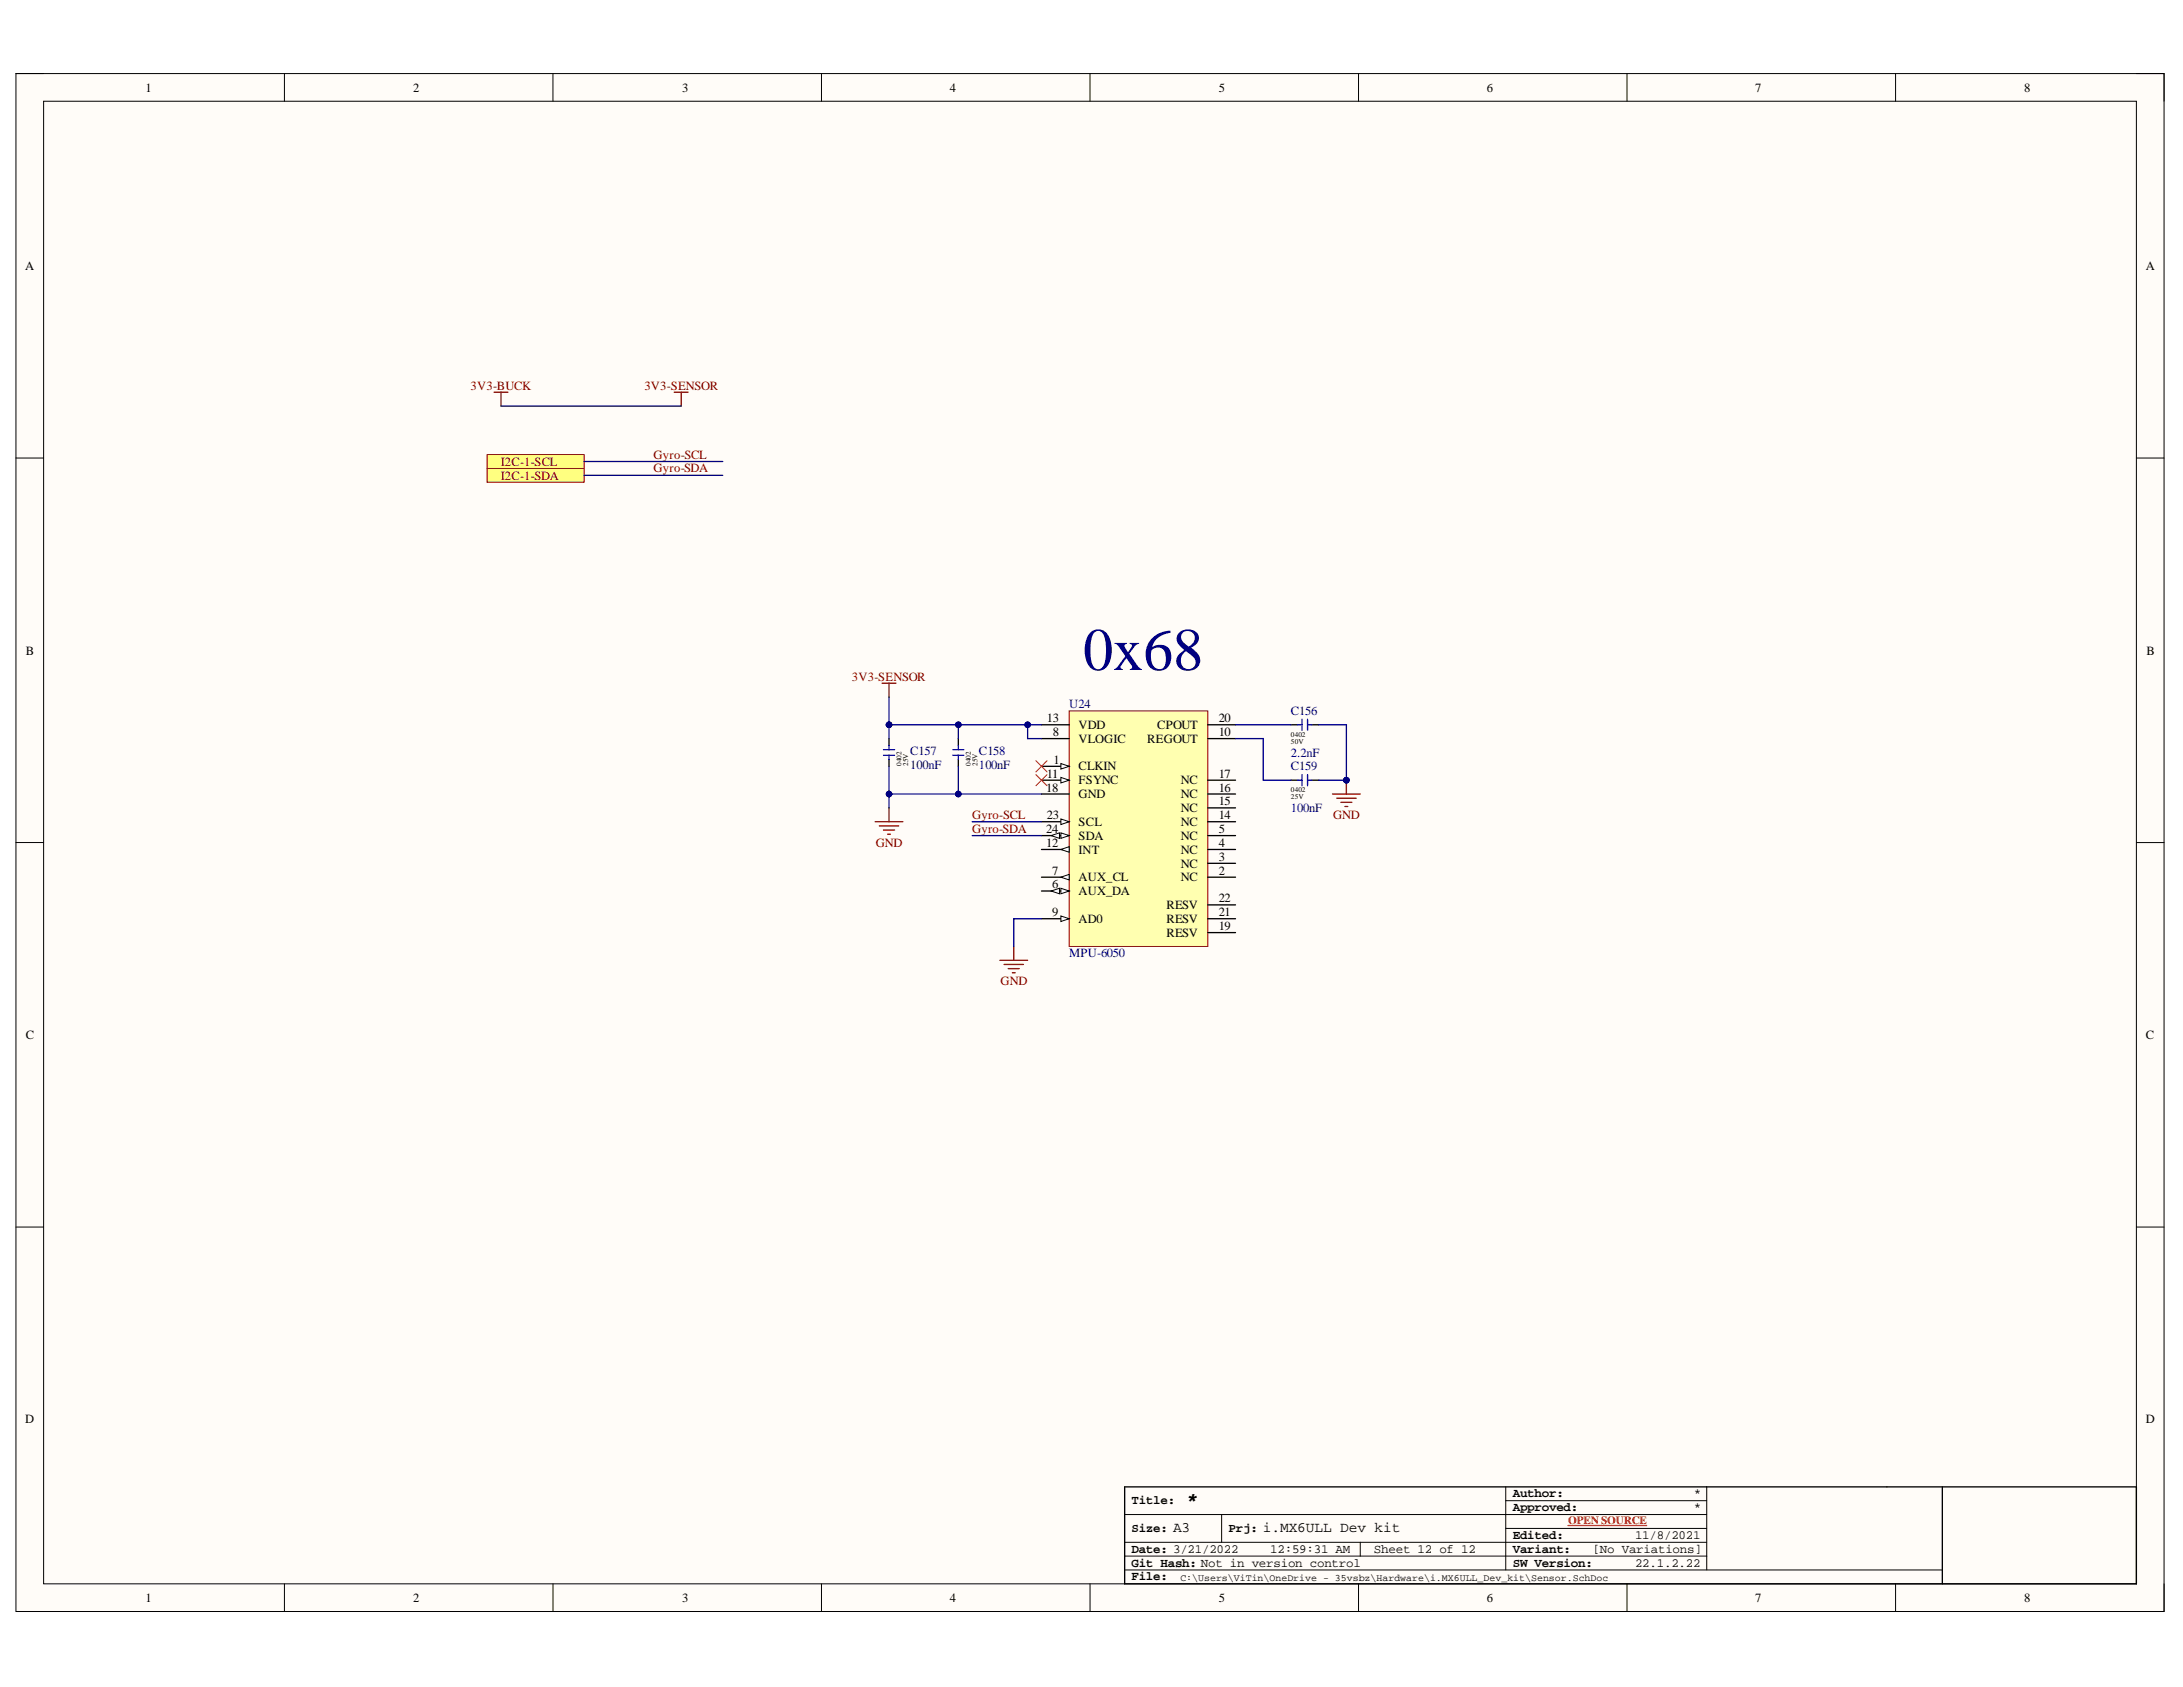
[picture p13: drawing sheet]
<svg xmlns="http://www.w3.org/2000/svg" width="279mm" height="216mm" viewBox="0 0 279 216" stroke-linecap="round" stroke-linejoin="round" font-family="sans-serif">
<defs><g id="words">
<text font-size="7.7" fill="#000080" x="138.6" y="85.7">0x68</text>
<text font-size="2.5" x="151.9" y="192.7">*</text>
<g font-size="1.9">
<text x="150.1" y="196.1">A3</text>
<text x="161.6" y="196.1">i.MX6ULL Dev kit</text>
</g>
<g font-size="1.6">
<text x="18.6" y="11.8">1</text>
<text x="52.9" y="11.8">2</text>
<text x="87.3" y="11.8">3</text>
<text x="121.5" y="11.8">4</text>
<text x="156" y="11.8">5</text>
<text x="190.3" y="11.8">6</text>
<text x="224.7" y="11.8">7</text>
<text x="259.1" y="11.8">8</text>
<text x="3.2" y="34.6">A</text>
<text x="274.7" y="34.6">A</text>
<text x="3.3" y="83.8">B</text>
<text x="274.7" y="83.8">B</text>
<text x="134" y="92.4">13</text>
<text x="134.7" y="94.2">8</text>
<text x="138" y="95">VLOGIC</text>
<text x="138" y="93.3">VDD</text>
<text x="146.8" y="95">REGOUT</text>
<text x="148.1" y="93.3">CPOUT</text>
<text x="156" y="94.2">10</text>
<text x="156" y="92.4">20</text>
<text x="133.9" y="101.3">18</text>
<text x="134" y="99.5">11</text>
<text x="134.8" y="97.7">1</text>
<text x="138" y="98.6">CLKIN</text>
<text x="138" y="100.4">FSYNC</text>
<text x="151.2" y="100.4">NC</text>
<text x="156" y="101.3">16</text>
<text x="156" y="99.5">17</text>
<text x="133.9" y="106.6">24</text>
<text x="134" y="104.9">23</text>
<text x="138" y="102.1">GND</text>
<text x="138" y="105.7">SCL</text>
<text x="138" y="107.5">SDA</text>
<text x="151.2" y="107.5">NC</text>
<text x="151.2" y="105.7">NC</text>
<text x="151.2" y="103.9">NC</text>
<text x="151.2" y="102.1">NC</text>
<text x="156" y="106.6">5</text>
<text x="156" y="104.9">14</text>
<text x="156" y="103.1">15</text>
<text x="133.9" y="108.4">12</text>
<text x="134.7" y="113.6">6</text>
<text x="134.7" y="112">7</text>
<text x="138" y="112.8">AUX_CL</text>
<text x="138" y="109.2">INT</text>
<text x="151.2" y="112.8">NC</text>
<text x="151.2" y="111">NC</text>
<text x="151.2" y="109.2">NC</text>
<text x="156" y="112">2</text>
<text x="156" y="110.2">3</text>
<text x="156" y="108.4">4</text>
<text x="134.7" y="117.2">9</text>
<text x="138" y="114.6">AUX_DA</text>
<text x="138" y="118.1">AD0</text>
<text x="149.3" y="119.9">RESV</text>
<text x="149.3" y="118.1">RESV</text>
<text x="149.3" y="116.4">RESV</text>
<text x="156" y="119">19</text>
<text x="156" y="117.2">21</text>
<text x="156" y="115.4">22</text>
<text x="3.3" y="133">C</text>
<text x="274.7" y="133">C</text>
<text x="3.2" y="182.1">D</text>
<text x="274.7" y="182.1">D</text>
<text x="193.6" y="191.6">Author:</text>
<text x="216.8" y="191.6">*</text>
<text x="144.8" y="192.5">Title:</text>
<text x="144.8" y="196">Size:</text>
<text x="157.2" y="196">Prj:</text>
<text x="193.6" y="193.4">Approved:</text>
<text x="193.6" y="196.9">Edited:</text>
<text x="209.3" y="196.9">11/8/2021</text>
<text x="216.8" y="193.4">*</text>
<text x="144.8" y="198.7">Date: 3/21/2022</text>
<text x="144.8" y="200.5">Git Hash: Not in version control</text>
<text x="144.8" y="202.3">File:</text>
<text x="162.6" y="198.7">12:59:31 AM</text>
<text x="175.9" y="198.7">Sheet 12 of 12</text>
<text x="193.6" y="200.5">SW Version:</text>
<text x="193.6" y="198.7">Variant:</text>
<text x="203.9" y="198.7">[No Variations]</text>
<text x="209.3" y="200.5">22.1.2.22</text>
<text x="18.6" y="205">1</text>
<text x="52.9" y="205">2</text>
<text x="87.3" y="205">3</text>
<text x="121.5" y="205">4</text>
<text x="156" y="205">5</text>
<text x="190.3" y="205">6</text>
<text x="224.7" y="205">7</text>
<text x="259.1" y="205">8</text>
</g>
<g font-size="1.6" fill="#800000">
<text x="60.2" y="49.9">3V3-BUCK</text>
<text x="82.5" y="49.9">3V3-SENSOR</text>
<text x="64.1" y="59.6">I2C-1-SCL</text>
<text x="83.7" y="58.7">Gyro-SCL</text>
<text x="64.1" y="61.4">I2C-1-SDA</text>
<text x="83.7" y="60.5">Gyro-SDA</text>
<text x="109" y="87.1">3V3-SENSOR</text>
<text x="124.4" y="106.6">Gyro-SDA</text>
<text x="124.4" y="104.9">Gyro-SCL</text>
<text x="170.6" y="104.9">GND</text>
<text x="112.1" y="108.4">GND</text>
<text x="128.1" y="126.1">GND</text>
</g>
<g font-size="1.6" fill="#000080">
<text x="136.9" y="90.6">U24</text>
<text x="165.2" y="91.5">C156</text>
<text x="116.5" y="96.6">C157</text>
<text x="116.5" y="98.4">100nF</text>
<text x="125.3" y="96.6">C158</text>
<text x="125.3" y="98.4">100nF</text>
<text x="165.2" y="98.6">C159</text>
<text x="165.2" y="96.8">2.2nF</text>
<text x="165.2" y="103.9">100nF</text>
<text x="136.9" y="122.5">MPU-6050</text>
</g>
<text font-size="1.4" fill="#f00" x="200.7" y="195.1">OPEN SOURCE</text>
<text font-size="1.3" x="151.1" y="202.3">C:\Users\ViTin\OneDrive - 35vsbz\Hardware\i.MX6ULL_Dev_kit\Sensor.SchDoc</text>
<g font-size=".9">
<text x="165.2" y="94.3">0402</text>
<text x="165.2" y="95.2">50V</text>
<text x="115.4" y="98.1" transform="rotate(-90 115.4 98.1)">0402</text>
<text x="116.2" y="98.1" transform="rotate(-90 116.2 98.1)">25V</text>
<text x="124.3" y="98.1" transform="rotate(-90 124.3 98.1)">0402</text>
<text x="125.1" y="98.1" transform="rotate(-90 125.1 98.1)">25V</text>
<text x="165.2" y="101.4">0402</text>
<text x="165.2" y="102.3">25V</text>
</g>
</g></defs>
<path d="M2 9.4h275v196.8h-275z" fill-rule="evenodd" fill="#fffcf8"/>
<path d="M2 9.4h275v196.8h-275z" fill="none" stroke="#000" stroke-width=".13"/>
<path d="M5.6 13h267.8v189.7h-267.8z" fill-rule="evenodd" fill="#fffcf8"/>
<g fill="none" stroke="#000" stroke-width=".13">
<path d="M2 9.4h3.6M5.6 13h267.8v189.7h-267.8zM36.4 9.4v3.6M70.8 9.4v3.6M105.1 9.4v3.6M139.5 9.4v3.6M173.9 9.4v3.6M208.2 9.4v3.6M242.6 9.4v3.6M273.4 9.4h3.6v3.6M2 58.6h3.6M273.4 58.6h3.6"/>
<path d="M2 107.8h3.6M273.4 107.8h3.6M2 157h3.6M273.4 157h3.6M143.9 193.8h74.5M143.9 199.1h74.5M143.9 197.4h74.5M156.4 193.8v3.6M174.1 197.4v1.7M192.7 192.1h25.7M192.7 195.6h25.7M192.7 190.3v10.6"/>
<path d="M218.4 190.3v10.6M36.4 202.7v3.5M70.8 202.7v3.5M105.1 202.7v3.5M139.5 202.7v3.5M143.9 200.9h104.7M173.9 202.7v3.5M208.2 202.7v3.5M242.6 202.7v3.5M277 202.7v3.5"/>
</g>
<path d="M143.9 190.3h129.5v12.4h-129.5zM248.6 190.3v12.4" fill="none" stroke="#000" stroke-width=".17"/>
<path d="M200.7 195.2h10.1" fill="none" stroke="#f00" stroke-width=".17"/>
<path d="M136.8 91h17.8v30.1h-17.8z" fill-rule="evenodd" fill="#ffffb0"/>
<path d="M136.8 91h17.8v30.1h-17.8z" fill="none" stroke="#800000" stroke-width=".13"/>
<path d="M133.3 98.1h3.5" fill="none" stroke="#000" stroke-width=".17"/>
<path d="M135.8 97.7l1 .4-1 .3z" fill="#f8fcff"/>
<path d="M135.8 97.7l1 .4-1 .3z" fill="none" stroke="#000" stroke-width=".13"/>
<path d="M133.3 114h3.5M154.6 112.3h3.5M154.6 110.5h3.5M154.6 108.7h3.5M154.6 106.9h3.5" fill="none" stroke="#000" stroke-width=".17"/>
<path d="M135.8 113.7l1 .3-1 .4z" fill="#f8fcff"/>
<path d="M135.8 113.7l1 .3-1 .4z" fill="none" stroke="#000" stroke-width=".13"/>
<path d="M134.5 114l1.1-.3v.7z" fill="#f8fcff"/>
<path d="M134.5 114l1.1-.3v.7z" fill="none" stroke="#000" stroke-width=".13"/>
<path d="M133.3 112.3h3.5" fill="none" stroke="#000" stroke-width=".17"/>
<path d="M135.8 112.3l1-.4v.7z" fill="#f8fcff"/>
<path d="M135.8 112.3l1-.4v.7z" fill="none" stroke="#000" stroke-width=".13"/>
<path d="M133.3 94.5h3.5M133.3 117.6h3.5" fill="none" stroke="#000" stroke-width=".17"/>
<path d="M135.8 117.2l1 .4-1 .3z" fill="#f8fcff"/>
<path d="M135.8 117.2l1 .4-1 .3z" fill="none" stroke="#000" stroke-width=".13"/>
<path d="M133.3 99.8h3.5M154.6 94.5h3.5" fill="none" stroke="#000" stroke-width=".17"/>
<path d="M135.8 99.5l1 .3-1 .4z" fill="#f8fcff"/>
<path d="M135.8 99.5l1 .3-1 .4z" fill="none" stroke="#000" stroke-width=".13"/>
<path d="M133.3 108.7h3.5" fill="none" stroke="#000" stroke-width=".17"/>
<path d="M135.8 108.7l1-.3v.7z" fill="#f8fcff"/>
<path d="M135.8 108.7l1-.3v.7z" fill="none" stroke="#000" stroke-width=".13"/>
<path d="M133.3 92.8h3.5M154.6 92.8h3.5M154.6 99.8h3.5M133.3 105.2h3.5M133.3 101.6h3.5M154.6 105.2h3.5M154.6 103.4h3.5M154.6 101.6h3.5M154.6 119.4h3.5M154.6 117.6h3.5M154.6 115.8h3.5" fill="none" stroke="#000" stroke-width=".17"/>
<path d="M135.8 104.8l1 .4-1 .3z" fill="#f8fcff"/>
<path d="M135.8 104.8l1 .4-1 .3z" fill="none" stroke="#000" stroke-width=".13"/>
<path d="M133.3 106.9h3.5" fill="none" stroke="#000" stroke-width=".17"/>
<path d="M135.8 106.6l1 .3-1 .4z" fill="#f8fcff"/>
<path d="M135.8 106.6l1 .3-1 .4z" fill="none" stroke="#000" stroke-width=".13"/>
<path d="M134.5 106.9l1.1-.3v.7z" fill="#f8fcff"/>
<path d="M134.5 106.9l1.1-.3v.7z" fill="none" stroke="#000" stroke-width=".13"/>
<path d="M113.8 94.5v.9M113.8 97.2v.9" fill="none" stroke="#000" stroke-width=".17"/>
<path d="M113.1 95.9h1.4M113.1 96.7h1.4M113.8 95.4v.5M113.8 96.7v.5" fill="none" stroke="#00f" stroke-width=".17"/>
<path d="M172.3 99.8v1.8M112 105.2h3.6M112.5 105.7h2.5M113.1 106.2h1.4M113.6 106.8h.4M113.8 103.4v1.8M170.5 101.6h3.6M171.1 102.2h2.5M171.6 102.7h1.4M172.1 103.2h.4" fill="none" stroke="#800000" stroke-width=".17"/>
<circle cx="172.3" cy="99.8" r=".35" fill="#000080"/>
<circle cx="172.3" cy="99.8" r=".35" fill="none" stroke="#000080" stroke-width=".13"/>
<path d="M112.9 87.4h1.8M113.8 87.4v1.8M128 122.9h3.5M128.5 123.4h2.5M129 124h1.5M129.6 124.5h.3M129.7 121.1v1.8" fill="none" stroke="#800000" stroke-width=".17"/>
<path d="M132.6 97.4l1.4 1.4M132.6 99.1l1.4 1.5M134 97.4l-1.4 1.4M134 99.1l-1.4 1.5" fill="none" stroke="#f00" stroke-width=".13"/>
<path d="M122.7 94.5v.9M122.7 97.2v.9M165.2 99.8h.9M167.9 99.8h.9" fill="none" stroke="#000" stroke-width=".17"/>
<path d="M121.9 95.9h1.5M121.9 96.7h1.5M122.7 95.4v.5M122.7 96.7v.5M166.1 99.8h.5M166.6 99.1v1.5M167.4 99.1v1.5M167.4 99.8h.5" fill="none" stroke="#00f" stroke-width=".17"/>
<path d="M62.3 60h12.5v1.7h-12.5z" fill-rule="evenodd" fill="#ffff80"/>
<path d="M62.3 60h12.5v1.7h-12.5z" fill="none" stroke="#800000" stroke-width=".13"/>
<path d="M62.3 58.2h12.5v1.8h-12.5z" fill-rule="evenodd" fill="#ffff80"/>
<path d="M62.3 58.2h12.5v1.8h-12.5z" fill="none" stroke="#800000" stroke-width=".13"/>
<path d="M63.2 50.2h1.8M64.1 50.2v1.8M86.3 50.2h1.8M87.2 50.2v1.8" fill="none" stroke="#800000" stroke-width=".17"/>
<path d="M165.2 92.8h.9M167.9 92.8h.9" fill="none" stroke="#000" stroke-width=".17"/>
<path d="M166.1 92.8h.5M166.6 92v1.5M167.4 92v1.5M167.4 92.8h.5" fill="none" stroke="#00f" stroke-width=".17"/>
<path d="M168.8 99.8h3.5" fill="none" stroke="#000080" stroke-width=".17"/>
<circle cx="172.3" cy="99.8" r=".35" fill="#000080"/>
<circle cx="172.3" cy="99.8" r=".35" fill="none" stroke="#000080" stroke-width=".13"/>
<path d="M168.8 92.8h3.5v7" fill="none" stroke="#000080" stroke-width=".17"/>
<circle cx="172.3" cy="99.8" r=".35" fill="#000080"/>
<circle cx="172.3" cy="99.8" r=".35" fill="none" stroke="#000080" stroke-width=".13"/>
<path d="M113.8 89.2v3.6M158.1 94.5h3.6v5.3h3.5M158.1 92.8h7.1M124.4 105.2h8.9M124.4 106.9h8.9M133.3 117.6h-3.6v3.5" fill="none" stroke="#000080" stroke-width=".17"/>
<circle cx="113.8" cy="92.8" r=".35" fill="#000080"/>
<circle cx="113.8" cy="92.8" r=".35" fill="none" stroke="#000080" stroke-width=".13"/>
<path d="M131.5 92.8v1.7h1.8" fill="none" stroke="#000080" stroke-width=".17"/>
<circle cx="131.5" cy="92.8" r=".35" fill="#000080"/>
<circle cx="131.5" cy="92.8" r=".35" fill="none" stroke="#000080" stroke-width=".13"/>
<path d="M64.1 52h23.1M74.8 59.1h17.7M74.8 60.8h17.7M122.7 98.1v3.5" fill="none" stroke="#000080" stroke-width=".17"/>
<circle cx="122.7" cy="101.6" r=".36" fill="#000080"/>
<circle cx="122.7" cy="101.6" r=".36" fill="none" stroke="#000080" stroke-width=".13"/>
<path d="M122.7 92.8v1.7" fill="none" stroke="#000080" stroke-width=".17"/>
<circle cx="122.7" cy="92.8" r=".35" fill="#000080"/>
<circle cx="122.7" cy="92.8" r=".35" fill="none" stroke="#000080" stroke-width=".13"/>
<path d="M113.8 98.1v3.5" fill="none" stroke="#000080" stroke-width=".17"/>
<circle cx="113.8" cy="101.6" r=".36" fill="#000080"/>
<circle cx="113.8" cy="101.6" r=".36" fill="none" stroke="#000080" stroke-width=".13"/>
<path d="M113.8 92.8v1.7" fill="none" stroke="#000080" stroke-width=".17"/>
<circle cx="113.8" cy="92.8" r=".35" fill="#000080"/>
<circle cx="113.8" cy="92.8" r=".35" fill="none" stroke="#000080" stroke-width=".13"/>
<path d="M133.3 101.6h-19.5v1.8" fill="none" stroke="#000080" stroke-width=".17"/>
<circle cx="113.8" cy="101.6" r=".36" fill="#000080"/>
<circle cx="113.8" cy="101.6" r=".36" fill="none" stroke="#000080" stroke-width=".13"/>
<circle cx="122.7" cy="101.6" r=".36" fill="#000080"/>
<circle cx="122.7" cy="101.6" r=".36" fill="none" stroke="#000080" stroke-width=".13"/>
<path d="M113.8 92.8h19.5" fill="none" stroke="#000080" stroke-width=".17"/>
<circle cx="113.8" cy="92.8" r=".35" fill="#000080"/>
<circle cx="113.8" cy="92.8" r=".35" fill="none" stroke="#000080" stroke-width=".13"/>
<circle cx="122.7" cy="92.8" r=".35" fill="#000080"/>
<circle cx="122.7" cy="92.8" r=".35" fill="none" stroke="#000080" stroke-width=".13"/>
<circle cx="131.5" cy="92.8" r=".35" fill="#000080"/>
<circle cx="131.5" cy="92.8" r=".35" fill="none" stroke="#000080" stroke-width=".13"/>
<use href="#words"/>
</svg>
